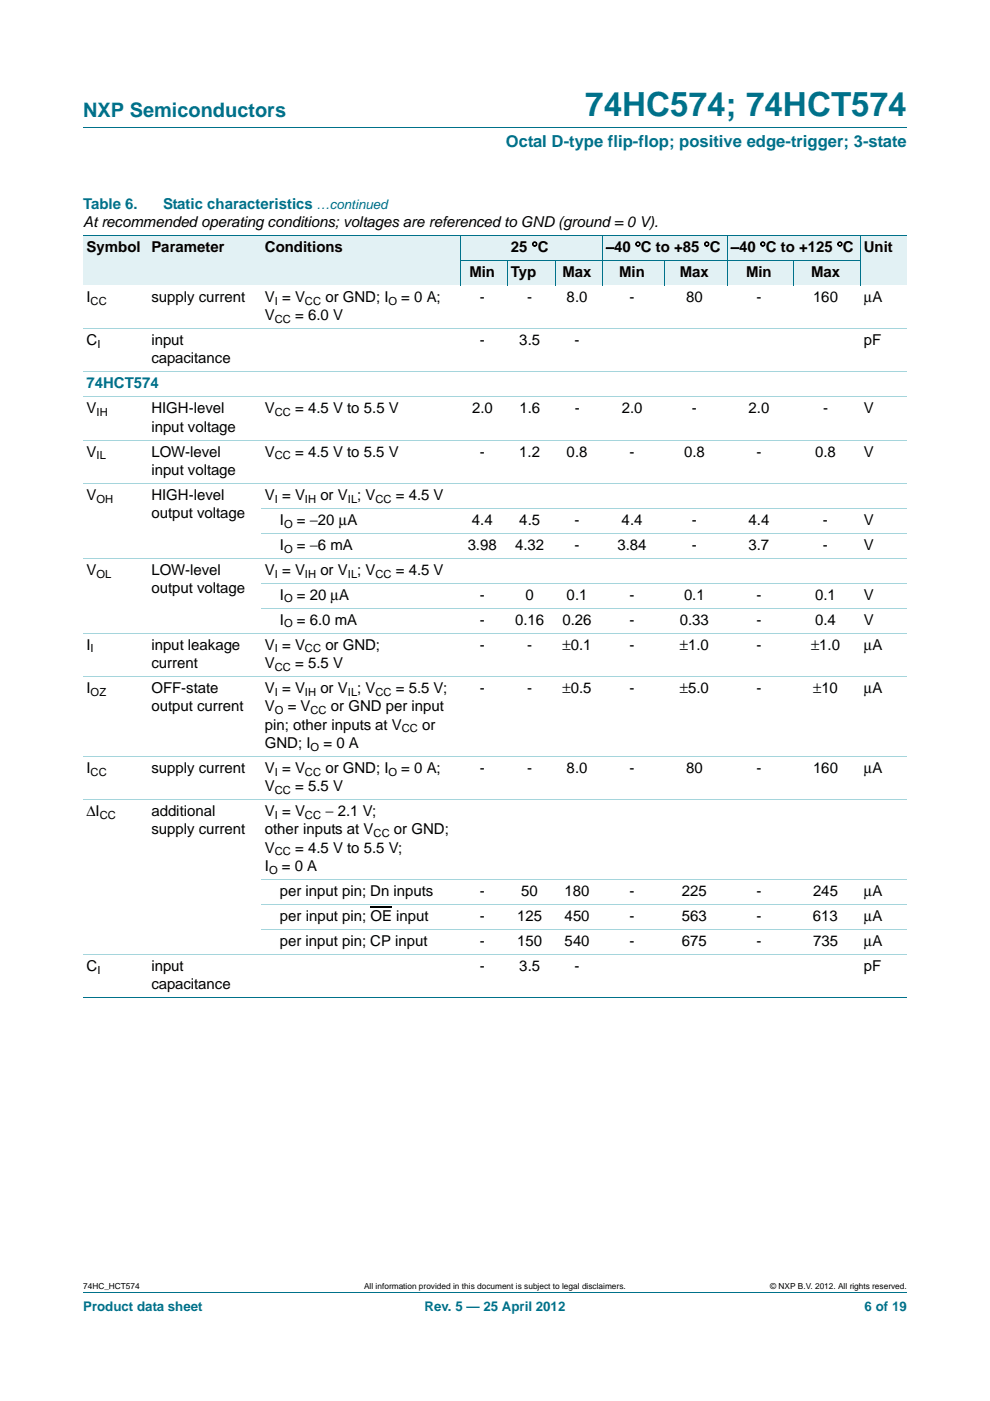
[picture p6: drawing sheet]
<svg xmlns="http://www.w3.org/2000/svg" width="210mm" height="297mm" viewBox="0 0 210 297" stroke-linecap="round" stroke-linejoin="round" font-family="sans-serif">
<defs><g id="words">
<text font-size="7" fill="#00718a" x="124.1" y="24.6">74HC574; 74HCT574</text>
<text font-size="4.2" fill="#00718a" x="17.6" y="24.9">NXP Semiconductors</text>
<text font-size="3.5" fill="#00718a" x="107.3" y="31.1">Octal D-type flip-flop; positive edge-trigger; 3-state</text>
<g font-size="3.2" fill="#00718a">
<text x="17.6" y="44.3">Table 6.</text>
<text x="34.6" y="44.3">Static characteristics</text>
<text x="18.4" y="82.4">74HCT574</text>
</g>
<g font-size="3.2">
<text x="17.6" y="48.2">At recommended operating conditions; voltages are referenced to GND (ground = 0 V).</text>
<text x="18.4" y="53.4">Symbol</text>
<text x="32.1" y="53.4">Parameter</text>
<text x="56.2" y="53.4">Conditions</text>
<text x="108.3" y="53.4">25 °C</text>
<text x="128.5" y="53.4">−40 °C to +85 °C</text>
<text x="154.9" y="53.4">−40 °C to +125 °C</text>
<text x="183.2" y="53.4">Unit</text>
<text x="99.5" y="58.7">Min</text>
<text x="108.3" y="58.7">Typ</text>
<text x="119.3" y="58.7">Max</text>
<text x="131.3" y="58.7">Min</text>
<text x="144.1" y="58.7">Max</text>
<text x="158.2" y="58.7">Min</text>
<text x="172" y="58.7">Max</text>
<text x="18.4" y="64">I</text>
<text x="32.1" y="64">supply current</text>
<text x="56.2" y="64">V = V</text>
<text x="69" y="64">or GND; I</text>
<text x="85.1" y="64">= 0 A;</text>
<text x="101.7" y="64">-</text>
<text x="111.8" y="64">-</text>
<text x="120.1" y="64">8.0</text>
<text x="133.5" y="64">-</text>
<text x="145.5" y="64">80</text>
<text x="160.4" y="64">-</text>
<text x="172.4" y="64">160</text>
<text x="183.2" y="64">μA</text>
<text x="56.2" y="67.9">V</text>
<text x="62.6" y="67.9">= 6.0 V</text>
<text x="18.4" y="73.2">C</text>
<text x="32.1" y="73.2">input</text>
<text x="32.1" y="77.1">capacitance</text>
<text x="101.7" y="73.2">-</text>
<text x="110.1" y="73.2">3.5</text>
<text x="121.8" y="73.2">-</text>
<text x="183.2" y="73.2">pF</text>
<text x="18.4" y="87.7">V</text>
<text x="32.1" y="87.7">HIGH-level</text>
<text x="56.2" y="87.7">V</text>
<text x="62.6" y="87.7">= 4.5 V to 5.5 V</text>
<text x="100.1" y="87.7">2.0</text>
<text x="110.1" y="87.7">1.6</text>
<text x="121.8" y="87.7">-</text>
<text x="131.8" y="87.7">2.0</text>
<text x="146.7" y="87.7">-</text>
<text x="158.7" y="87.7">2.0</text>
<text x="174.5" y="87.7">-</text>
<text x="183.2" y="87.7">V</text>
<text x="32.1" y="91.5">input voltage</text>
<text x="18.4" y="96.8">V</text>
<text x="32.1" y="96.8">LOW-level</text>
<text x="32.1" y="100.7">input voltage</text>
<text x="56.2" y="96.8">V</text>
<text x="62.6" y="96.8">= 4.5 V to 5.5 V</text>
<text x="101.7" y="96.8">-</text>
<text x="110.1" y="96.8">1.2</text>
<text x="120.1" y="96.8">0.8</text>
<text x="133.5" y="96.8">-</text>
<text x="145" y="96.8">0.8</text>
<text x="160.4" y="96.8">-</text>
<text x="172.8" y="96.8">0.8</text>
<text x="183.2" y="96.8">V</text>
<text x="18.4" y="106">V</text>
<text x="32.1" y="106">HIGH-level</text>
<text x="56.2" y="106">V = V</text>
<text x="67.9" y="106">or V ; V</text>
<text x="83.9" y="106">= 4.5 V</text>
<text x="32.1" y="109.9">output voltage</text>
<text x="59.3" y="111.3">I</text>
<text x="62.9" y="111.3">= −20 μA</text>
<text x="100.1" y="111.3">4.4</text>
<text x="110.1" y="111.3">4.5</text>
<text x="121.8" y="111.3">-</text>
<text x="131.8" y="111.3">4.4</text>
<text x="146.7" y="111.3">-</text>
<text x="158.7" y="111.3">4.4</text>
<text x="174.5" y="111.3">-</text>
<text x="183.2" y="111.3">V</text>
<text x="59.3" y="116.6">I</text>
<text x="62.9" y="116.6">= −6 mA</text>
<text x="99.2" y="116.6">3.98</text>
<text x="109.2" y="116.6">4.32</text>
<text x="121.8" y="116.6">-</text>
<text x="130.9" y="116.6">3.84</text>
<text x="146.7" y="116.6">-</text>
<text x="158.7" y="116.6">3.7</text>
<text x="174.5" y="116.6">-</text>
<text x="183.1" y="116.6">V</text>
<text x="18.4" y="121.9">V</text>
<text x="32.1" y="121.9">LOW-level</text>
<text x="32.1" y="125.8">output voltage</text>
<text x="56.2" y="121.9">V = V</text>
<text x="67.9" y="121.9">or V ; V</text>
<text x="83.9" y="121.9">= 4.5 V</text>
<text x="59.3" y="127.2">I</text>
<text x="62.9" y="127.2">= 20 μA</text>
<text x="101.7" y="127.2">-</text>
<text x="111.4" y="127.2">0</text>
<text x="120.1" y="127.2">0.1</text>
<text x="133.5" y="127.2">-</text>
<text x="145" y="127.2">0.1</text>
<text x="160.4" y="127.2">-</text>
<text x="172.8" y="127.2">0.1</text>
<text x="183.2" y="127.2">V</text>
<text x="18.4" y="137.8">I</text>
<text x="32.1" y="137.8">input leakage</text>
<text x="56.2" y="137.8">V = V</text>
<text x="59.3" y="132.5">I</text>
<text x="62.9" y="132.5">= 6.0 mA</text>
<text x="69" y="137.8">or GND;</text>
<text x="101.7" y="132.5">-</text>
<text x="101.7" y="137.8">-</text>
<text x="109.2" y="132.5">0.16</text>
<text x="111.8" y="137.8">-</text>
<text x="119.3" y="132.5">0.26</text>
<text x="119.3" y="137.8">±0.1</text>
<text x="133.5" y="132.5">-</text>
<text x="133.5" y="137.8">-</text>
<text x="144.1" y="132.5">0.33</text>
<text x="144.2" y="137.8">±1.0</text>
<text x="160.4" y="137.8">-</text>
<text x="160.4" y="132.5">-</text>
<text x="172" y="137.8">±1.0</text>
<text x="172.8" y="132.5">0.4</text>
<text x="183.2" y="132.5">V</text>
<text x="183.2" y="137.8">μA</text>
<text x="32.1" y="141.6">current</text>
<text x="56.2" y="141.6">V</text>
<text x="62.6" y="141.6">= 5.5 V</text>
<text x="18.4" y="146.9">I</text>
<text x="32.1" y="146.9">OFF-state</text>
<text x="56.2" y="146.9">V = V</text>
<text x="67.9" y="146.9">or V ; V</text>
<text x="83.9" y="146.9">= 5.5 V;</text>
<text x="101.7" y="146.9">-</text>
<text x="111.8" y="146.9">-</text>
<text x="119.3" y="146.9">±0.5</text>
<text x="133.5" y="146.9">-</text>
<text x="144.2" y="146.9">±5.0</text>
<text x="160.4" y="146.9">-</text>
<text x="172.4" y="146.9">±10</text>
<text x="183.2" y="146.9">μA</text>
<text x="32.1" y="150.8">output current</text>
<text x="56.2" y="150.8">V</text>
<text x="56.2" y="154.7">pin; other inputs at V</text>
<text x="61" y="150.8">= V</text>
<text x="70.2" y="150.8">or GND per input</text>
<text x="89.5" y="154.7">or</text>
<text x="56.2" y="158.6">GND; I</text>
<text x="68.6" y="158.6">= 0 A</text>
<text x="18.4" y="163.9">I</text>
<text x="32.1" y="163.9">supply current</text>
<text x="56.2" y="167.7">V</text>
<text x="56.2" y="163.9">V = V</text>
<text x="62.6" y="167.7">= 5.5 V</text>
<text x="69" y="163.9">or GND; I</text>
<text x="85.1" y="163.9">= 0 A;</text>
<text x="101.7" y="163.9">-</text>
<text x="111.8" y="163.9">-</text>
<text x="120.1" y="163.9">8.0</text>
<text x="133.5" y="163.9">-</text>
<text x="145.5" y="163.9">80</text>
<text x="160.4" y="163.9">-</text>
<text x="172.4" y="163.9">160</text>
<text x="183.2" y="163.9">μA</text>
<text x="18.4" y="173">ΔI</text>
<text x="32.1" y="173">additional</text>
<text x="56.2" y="173">V = V</text>
<text x="69" y="173">− 2.1 V;</text>
<text x="32.1" y="176.9">supply current</text>
<text x="56.2" y="176.9">other inputs at V</text>
<text x="83.5" y="176.9">or GND;</text>
<text x="56.2" y="184.7">I</text>
<text x="56.2" y="180.8">V</text>
<text x="59.8" y="184.7">= 0 A</text>
<text x="62.6" y="180.8">= 4.5 V to 5.5 V;</text>
<text x="59.3" y="190">per input pin; Dn inputs</text>
<text x="101.7" y="190">-</text>
<text x="110.5" y="190">50</text>
<text x="119.7" y="190">180</text>
<text x="133.5" y="190">-</text>
<text x="144.6" y="190">225</text>
<text x="160.4" y="190">-</text>
<text x="172.4" y="190">245</text>
<text x="183.2" y="190">μA</text>
<text x="59.3" y="195.3">per input pin; OE input</text>
<text x="101.7" y="195.3">-</text>
<text x="109.7" y="195.3">125</text>
<text x="119.7" y="195.3">450</text>
<text x="133.5" y="195.3">-</text>
<text x="144.6" y="195.3">563</text>
<text x="160.4" y="195.3">-</text>
<text x="172.4" y="195.3">613</text>
<text x="183.2" y="195.3">μA</text>
<text x="59.3" y="200.6">per input pin; CP input</text>
<text x="101.7" y="200.6">-</text>
<text x="109.7" y="200.6">150</text>
<text x="119.7" y="200.6">540</text>
<text x="133.5" y="200.6">-</text>
<text x="144.6" y="200.6">675</text>
<text x="160.4" y="200.6">-</text>
<text x="172.4" y="200.6">735</text>
<text x="183.2" y="200.6">μA</text>
<text x="18.4" y="205.8">C</text>
<text x="32.1" y="205.8">input</text>
<text x="32.1" y="209.7">capacitance</text>
<text x="101.7" y="205.8">-</text>
<text x="110.1" y="205.8">3.5</text>
<text x="121.8" y="205.8">-</text>
<text x="183.2" y="205.8">pF</text>
</g>
<g font-size="2.8" fill="#00718a">
<text x="67.1" y="44.3">…continued</text>
<text x="17.6" y="277.9">Product data sheet</text>
<text x="90" y="277.9">Rev. 5 — 25 April 2012</text>
<text x="183.3" y="277.9">6 of 19</text>
</g>
<g font-size="2.4">
<text x="19.2" y="64.6">CC</text>
<text x="58.3" y="64.6">I</text>
<text x="64.7" y="64.6">CC</text>
<text x="82.4" y="64.6">O</text>
<text x="58.3" y="68.5">CC</text>
<text x="20.6" y="73.8">I</text>
<text x="20.5" y="88.2">IH</text>
<text x="58.3" y="88.2">CC</text>
<text x="20.5" y="97.4">IL</text>
<text x="58.3" y="97.4">CC</text>
<text x="20.5" y="106.6">OH</text>
<text x="58.3" y="106.6">I</text>
<text x="64.7" y="106.6">IH</text>
<text x="73.7" y="106.6">IL</text>
<text x="79.6" y="106.6">CC</text>
<text x="60.2" y="111.9">O</text>
<text x="60.2" y="117.2">O</text>
<text x="20.5" y="122.4">OL</text>
<text x="58.3" y="122.4">I</text>
<text x="64.7" y="122.4">IH</text>
<text x="73.7" y="122.4">IL</text>
<text x="79.6" y="122.4">CC</text>
<text x="60.2" y="127.7">O</text>
<text x="60.2" y="133">O</text>
<text x="19.2" y="138.3">I</text>
<text x="58.3" y="138.3">I</text>
<text x="58.3" y="142.2">CC</text>
<text x="64.7" y="138.3">CC</text>
<text x="19.2" y="147.5">OZ</text>
<text x="58.3" y="147.5">I</text>
<text x="64.7" y="147.5">IH</text>
<text x="73.7" y="147.5">IL</text>
<text x="79.6" y="147.5">CC</text>
<text x="58.3" y="151.4">O</text>
<text x="65.8" y="151.4">CC</text>
<text x="85.2" y="155.3">CC</text>
<text x="65.8" y="159.2">O</text>
<text x="19.2" y="164.4">CC</text>
<text x="58.3" y="164.4">I</text>
<text x="64.7" y="164.4">CC</text>
<text x="82.4" y="164.4">O</text>
<text x="21.2" y="173.6">CC</text>
<text x="58.3" y="168.3">CC</text>
<text x="58.3" y="173.6">I</text>
<text x="64.7" y="173.6">CC</text>
<text x="79.2" y="177.5">CC</text>
<text x="57" y="185.3">O</text>
<text x="58.3" y="181.4">CC</text>
<text x="20.6" y="206.4">I</text>
</g>
<g font-size="1.8">
<text x="17.6" y="273.3">74HC_HCT574</text>
<text x="77.2" y="273.3">All information provided in this document is subject to legal disclaimers.</text>
<text x="163.3" y="273.3">© NXP B.V. 2012. All rights reserved.</text>
</g>
</g></defs>
<path d="M17.6 27h174.7M17.6 273.9h174.7" fill="none" stroke="#00718a" stroke-width=".21"/>
<path d="M78.5 192.3h4.6" fill="none" stroke="#000" stroke-width=".23"/>
<g fill="#e2f1f4">
<path d="M17.6 49.9h13.8v10.6h-13.8z"/>
<path d="M31.4 49.9h24.1v10.6h-24.1z"/>
<path d="M55.5 49.9h42.1v10.6h-42.1z"/>
<path d="M97.6 49.9h30.1v5.3h-30.1z"/>
<path d="M127.7 49.9h26.5v5.3h-26.5z"/>
<path d="M154.2 49.9h28.3v5.3h-28.3z"/>
<path d="M182.5 49.9h9.8v10.6h-9.8z"/>
<path d="M97.6 55.2h10v5.3h-10z"/>
<path d="M107.6 55.2h10.1v5.3h-10.1z"/>
<path d="M117.7 55.2h10v5.3h-10z"/>
<path d="M127.7 55.2h13.3v5.3h-13.3z"/>
<path d="M141 55.2h13.2v5.3h-13.2z"/>
<path d="M154.2 55.2h14.1v5.3h-14.1z"/>
<path d="M168.3 55.2h14.2v5.3h-14.2z"/>
</g>
<path d="M17.6 49.9h174.7M97.5 55.2h85M97.6 49.9v10.6M107.6 55.2v5.3M117.7 55.2v5.3M127.7 49.9v10.6M141 55.2v5.3M154.2 49.9v10.6M168.3 55.2v5.3M182.5 49.9v10.6M17.6 211.5h174.7" fill="none" stroke="#00718a" stroke-width=".21"/>
<g fill="none" stroke="#a5d5dc" stroke-width=".21">
<path d="M17.6 69.7h174.7M17.6 78.8h174.7M17.6 84.1h174.7M17.6 93.3h174.7M17.6 102.5h174.7M17.6 118.3h174.7M55.5 107.8h136.8M55.5 113.1h136.8M17.6 134.2h174.7M55.5 123.6h136.8M55.5 128.9h136.8M17.6 143.4h174.7"/>
<path d="M17.6 160.3h174.7M17.6 169.5h174.7M55.5 186.4h136.8M55.5 191.7h136.8M55.5 197h136.8M17.6 202.3h174.7"/>
</g>
<use href="#words"/>
</svg>
